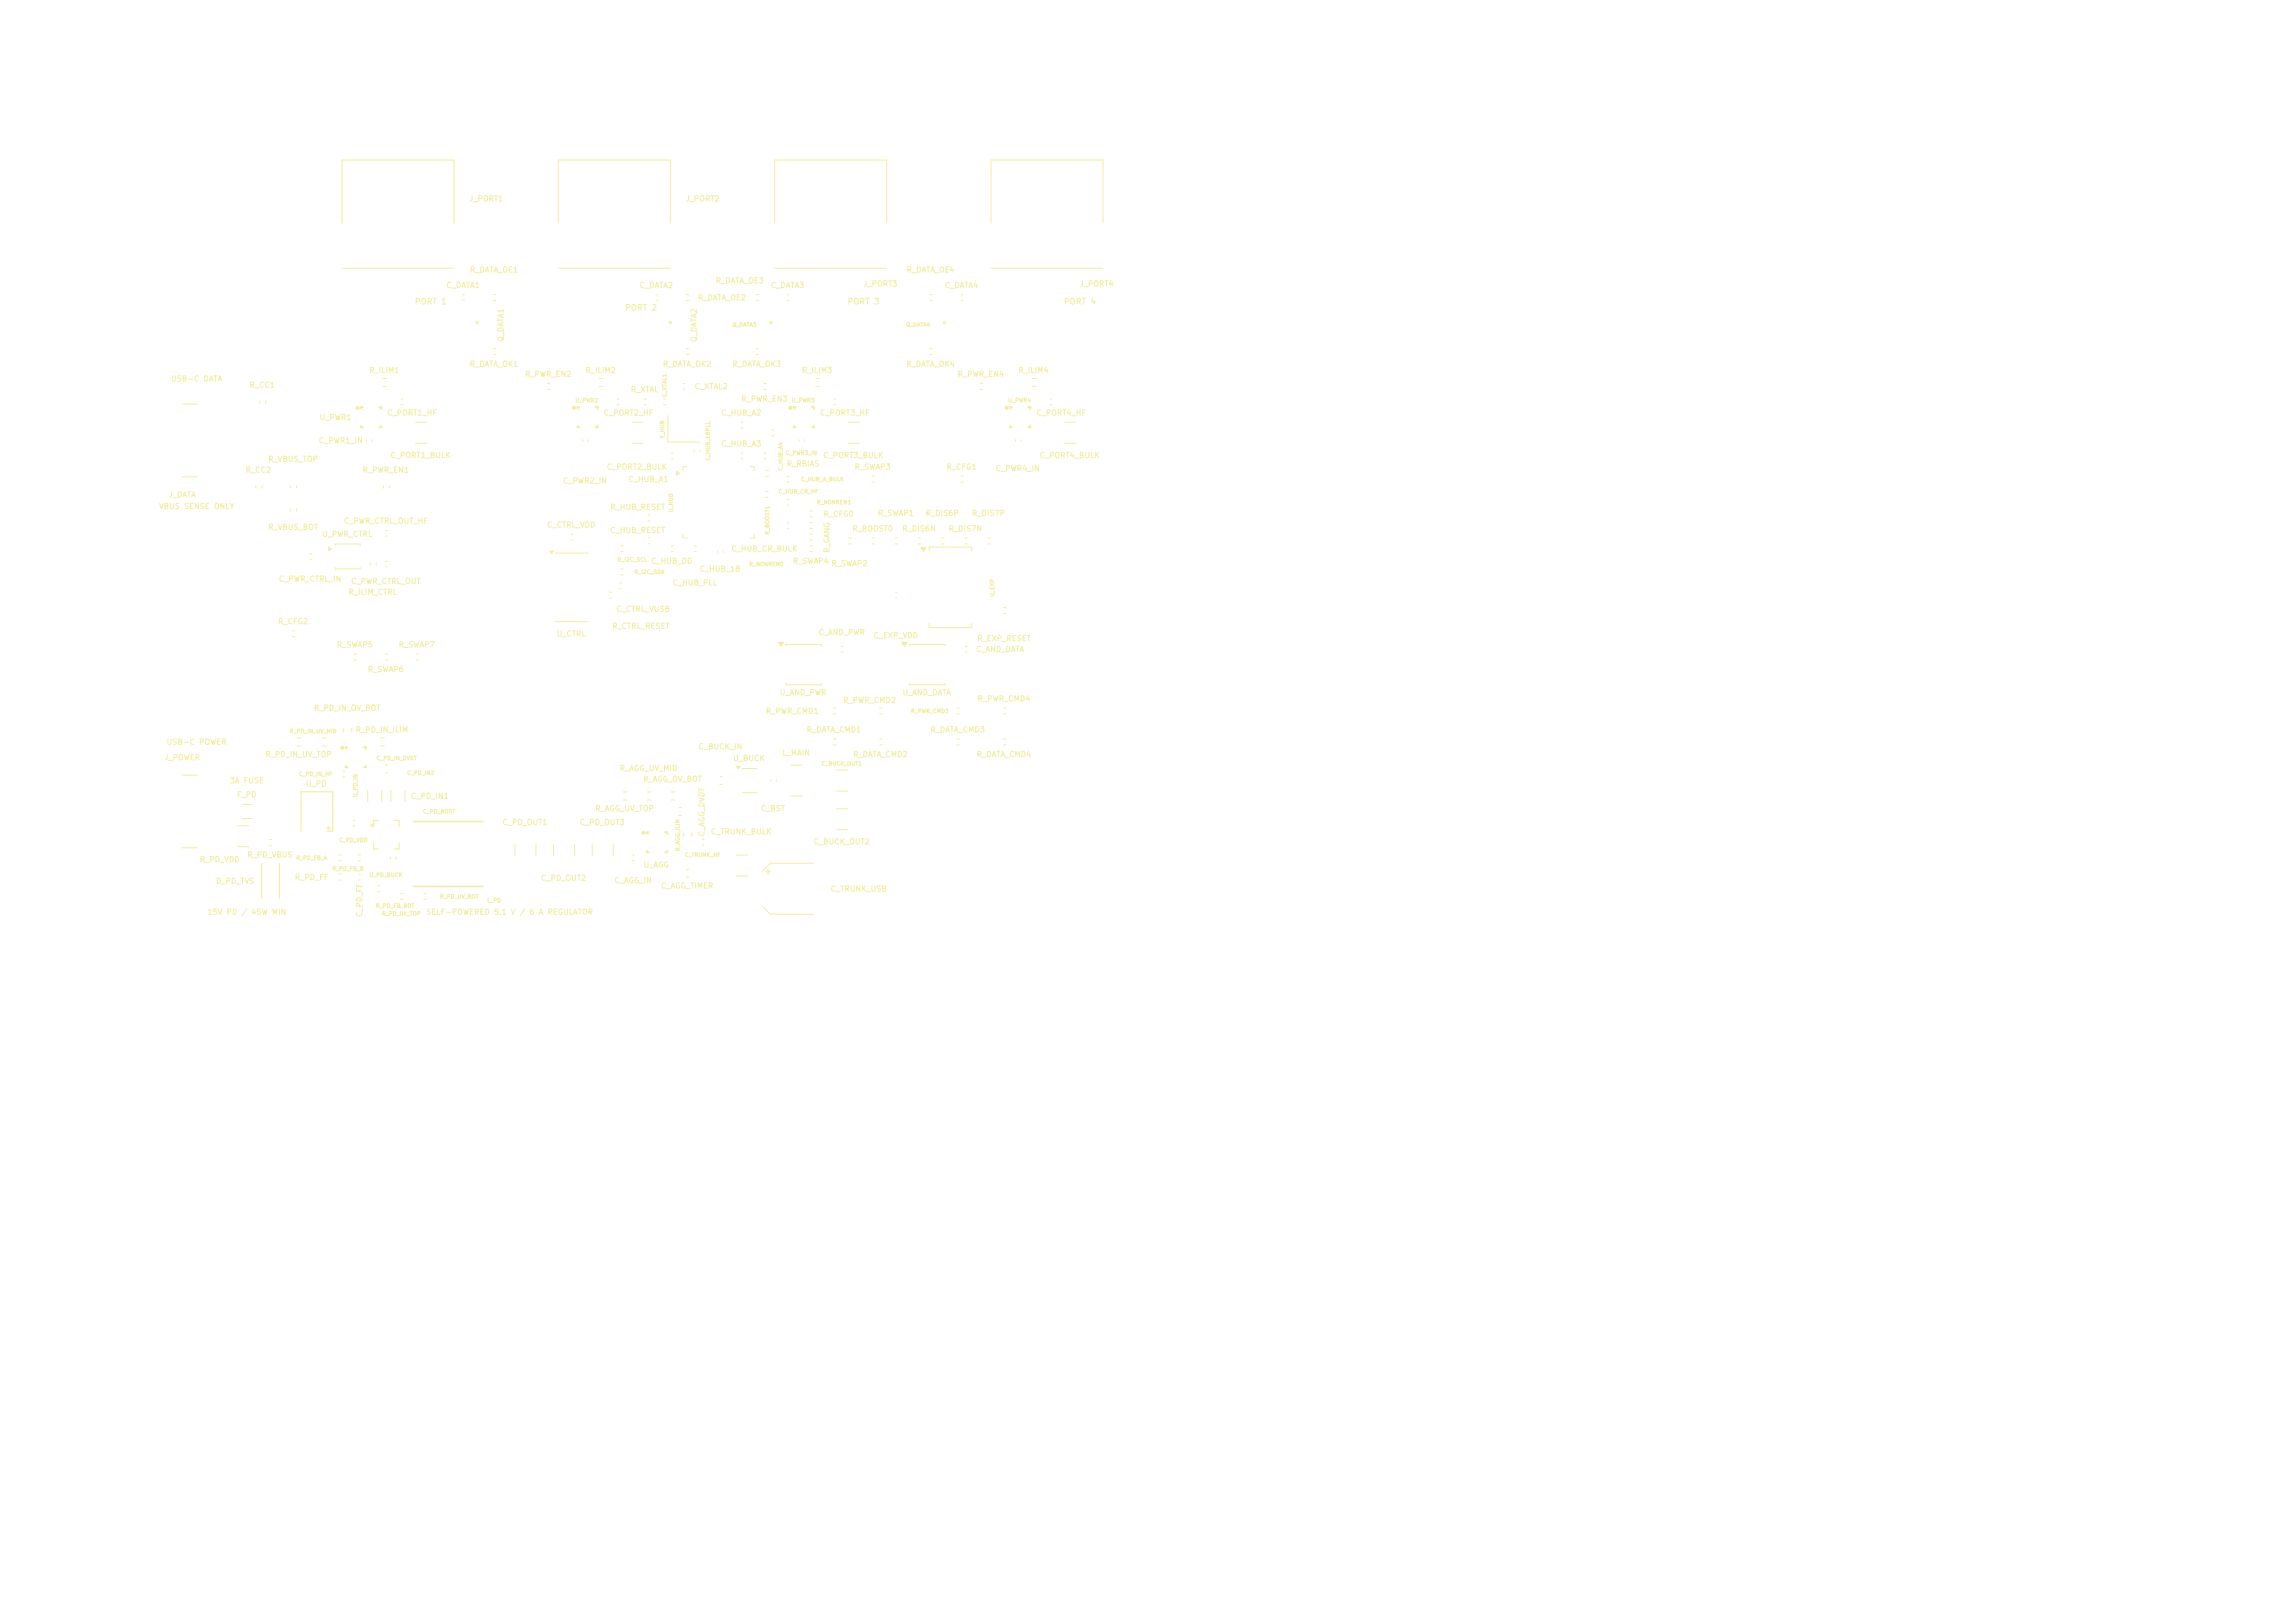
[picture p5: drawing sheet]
<svg xmlns="http://www.w3.org/2000/svg" width="297mm" height="210mm" viewBox="0 0 297 210" stroke-linecap="round" stroke-linejoin="round" font-family="sans-serif">
<defs><g id="words">
<g font-size=".8" fill="#f2eda1">
<text x="53.6" y="39.6">PORT 1</text>
<text x="80.8" y="40.4">PORT 2</text>
<text x="109.6" y="39.6">PORT 3</text>
<text x="137.6" y="39.6">PORT 4</text>
</g>
<g font-size=".7" fill="#f2eda1">
<text x="60.7" y="26.2">J_PORT1</text>
<text x="88.7" y="26.2">J_PORT2</text>
<text x="60.7" y="35.4">R_DATA_OE1</text>
<text x="117.2" y="35.4">R_DATA_OE4</text>
<text x="57.7" y="37.4">C_DATA1</text>
<text x="82.7" y="37.4">C_DATA2</text>
<text x="90.2" y="39">R_DATA_OE2</text>
<text x="92.5" y="36.8">R_DATA_OE3</text>
<text x="99.7" y="37.4">C_DATA3</text>
<text x="111.7" y="37.2">J_PORT3</text>
<text x="122.2" y="37.4">C_DATA4</text>
<text x="139.7" y="37.2">J_PORT4</text>
<text x="60.7" y="47.6">R_DATA_OK1</text>
<text x="65.3" y="44.3" transform="rotate(-90 65.3 44.3)">Q_DATA1</text>
<text x="85.7" y="47.6">R_DATA_OK2</text>
<text x="90.3" y="44.3" transform="rotate(-90 90.3 44.3)">Q_DATA2</text>
<text x="94.7" y="47.6">R_DATA_OK3</text>
<text x="117.2" y="47.6">R_DATA_OK4</text>
<text x="22.1" y="49.5">USB-C DATA</text>
<text x="32.2" y="50.3">R_CC1</text>
<text x="47.7" y="48.4">R_ILIM1</text>
<text x="50" y="53.9">C_PORT1_HF</text>
<text x="67.9" y="48.9">R_PWR_EN2</text>
<text x="75.7" y="48.4">R_ILIM2</text>
<text x="78" y="53.9">C_PORT2_HF</text>
<text x="81.6" y="50.9">R_XTAL</text>
<text x="89.8" y="50.5">C_XTAL2</text>
<text x="93.3" y="53.9">C_HUB_A2</text>
<text x="95.9" y="52.1">R_PWR_EN3</text>
<text x="103.7" y="48.4">R_ILIM3</text>
<text x="106" y="53.9">C_PORT3_HF</text>
<text x="123.9" y="48.9">R_PWR_EN4</text>
<text x="131.7" y="48.4">R_ILIM4</text>
<text x="134" y="53.9">C_PORT4_HF</text>
<text x="34.6" y="59.9">R_VBUS_TOP</text>
<text x="41.2" y="57.5">C_PWR1_IN</text>
<text x="41.3" y="54.5">U_PWR1</text>
<text x="50.5" y="59.4">C_PORT1_BULK</text>
<text x="93.3" y="57.9">C_HUB_A3</text>
<text x="106.5" y="59.4">C_PORT3_BULK</text>
<text x="134.5" y="59.4">C_PORT4_BULK</text>
<text x="21.8" y="64.5">J_DATA</text>
<text x="31.7" y="61.3">R_CC2</text>
<text x="46.9" y="61.3">R_PWR_EN1</text>
<text x="72.8" y="62.7">C_PWR2_IN</text>
<text x="78.5" y="60.9">C_PORT2_BULK</text>
<text x="81.3" y="62.5">C_HUB_A1</text>
<text x="101.7" y="60.5">R_RBIAS</text>
<text x="110.5" y="60.9">R_SWAP3</text>
<text x="122.4" y="60.9">R_CFG1</text>
<text x="128.8" y="61.1">C_PWR4_IN</text>
<text x="20.5" y="66">VBUS SENSE ONLY</text>
<text x="34.6" y="68.7">R_VBUS_BOT</text>
<text x="41.6" y="69.6">U_PWR_CTRL</text>
<text x="44.4" y="67.9">C_PWR_CTRL_OUT_HF</text>
<text x="70.7" y="68.4">C_CTRL_VDD</text>
<text x="78.9" y="66.1">R_HUB_RESET</text>
<text x="78.9" y="69.1">C_HUB_RESET</text>
<text x="94.6" y="71.5">C_HUB_CR_BULK</text>
<text x="106.5" y="67">R_CFG0</text>
<text x="107.5" y="71.6" transform="rotate(-90 107.5 71.6)">R_GANG</text>
<text x="110.2" y="68.9">R_BOOST0</text>
<text x="113.5" y="66.9">R_SWAP1</text>
<text x="116.7" y="68.9">R_DIS6N</text>
<text x="119.7" y="66.9">R_DIS6P</text>
<text x="122.7" y="68.9">R_DIS7N</text>
<text x="125.7" y="66.9">R_DIS7P</text>
<text x="36" y="75.4">C_PWR_CTRL_IN</text>
<text x="45" y="77.1">R_ILIM_CTRL</text>
<text x="45.4" y="75.7">C_PWR_CTRL_OUT</text>
<text x="84.2" y="73.1">C_HUB_DD</text>
<text x="87" y="75.9">C_HUB_PLL</text>
<text x="90.5" y="74.1">C_HUB_18</text>
<text x="102.5" y="73.1">R_SWAP4</text>
<text x="107.5" y="73.4">R_SWAP2</text>
<text x="35.9" y="80.9">R_CFG2</text>
<text x="43.5" y="83.9">R_SWAP5</text>
<text x="51.5" y="83.9">R_SWAP7</text>
<text x="72" y="82.5">U_CTRL</text>
<text x="79.1" y="81.5">R_CTRL_RESET</text>
<text x="79.7" y="79.3">C_CTRL_VUSB</text>
<text x="105.9" y="82.3">C_AND_PWR</text>
<text x="113" y="82.7">C_EXP_VDD</text>
<text x="126.4" y="83.1">R_EXP_RESET</text>
<text x="47.5" y="87.1">R_SWAP6</text>
<text x="126.2" y="84.5">C_AND_DATA</text>
<text x="40.6" y="92.1">R_PD_IN_OV_BOT</text>
<text x="46" y="94.9">R_PD_IN_ILIM</text>
<text x="99" y="92.5">R_PWR_CMD1</text>
<text x="100.8" y="90.1">U_AND_PWR</text>
<text x="104.3" y="94.9">R_DATA_CMD1</text>
<text x="109" y="91.1">R_PWR_CMD2</text>
<text x="116.7" y="90.1">U_AND_DATA</text>
<text x="120.3" y="94.9">R_DATA_CMD3</text>
<text x="126.4" y="90.9">R_PWR_CMD4</text>
<text x="21.2" y="98.5">J_POWER</text>
<text x="21.5" y="96.5">USB-C POWER</text>
<text x="29.7" y="101.5">3A FUSE</text>
<text x="34.3" y="98.1">R_PD_IN_UV_TOP</text>
<text x="39.5" y="101.9">U_PD</text>
<text x="80.1" y="99.9">R_AGG_UV_MID</text>
<text x="83.2" y="101.3">R_AGG_OV_BOT</text>
<text x="90.3" y="97.1">C_BUCK_IN</text>
<text x="94.8" y="98.6">U_BUCK</text>
<text x="101.2" y="97.9">L_MAIN</text>
<text x="110.3" y="98.1">R_DATA_CMD2</text>
<text x="126.3" y="98.1">R_DATA_CMD4</text>
<text x="30.6" y="103.3">F_PD</text>
<text x="53.1" y="103.5">C_PD_IN1</text>
<text x="64.9" y="106.9">C_PD_OUT1</text>
<text x="74.9" y="106.9">C_PD_OUT3</text>
<text x="77" y="105.1">R_AGG_UV_TOP</text>
<text x="98.4" y="105.1">C_BST</text>
<text x="25.8" y="111.7">R_PD_VDD</text>
<text x="31.9" y="111.1">R_PD_VBUS</text>
<text x="83.2" y="112.4">U_AGG</text>
<text x="91.3" y="108.3" transform="rotate(-90 91.3 108.3)">C_AGG_DVDT</text>
<text x="91.9" y="108.1">C_TRUNK_BULK</text>
<text x="105.2" y="109.4">C_BUCK_OUT2</text>
<text x="26.8" y="118.5">15V PD / 45W MIN</text>
<text x="27.9" y="114.5">D_PD_TVS</text>
<text x="38.1" y="114">R_PD_FF</text>
<text x="47" y="118.7" transform="rotate(-90 47 118.7)">C_PD_FF</text>
<text x="55.1" y="118.5">SELF-POWERED 5.1 V / 6 A REGULATOR</text>
<text x="69.9" y="114.1">C_PD_OUT2</text>
<text x="79.4" y="114.4">C_AGG_IN</text>
<text x="85.5" y="115.1">C_AGG_TIMER</text>
<text x="107.4" y="115.5">C_TRUNK_USB</text>
</g>
<g font-size=".5" fill="#f2eda1">
<text x="94.7" y="42.4">Q_DATA3</text>
<text x="117.2" y="42.4">Q_DATA4</text>
<text x="74.4" y="52.2">U_PWR2</text>
<text x="86.4" y="51.4" transform="rotate(-90 86.4 51.4)">C_XTAL1</text>
<text x="102.4" y="52.2">U_PWR3</text>
<text x="130.4" y="52.2">U_PWR4</text>
<text x="86.1" y="56.8" transform="rotate(-90 86.1 56.8)">Y_HUB</text>
<text x="92" y="59.7" transform="rotate(-90 92 59.7)">C_HUB_18PLL</text>
<text x="101.6" y="59">C_PWR3_IN</text>
<text x="100.7" y="64">C_HUB_CR_HF</text>
<text x="101.4" y="61" transform="rotate(-90 101.4 61)">C_HUB_A4</text>
<text x="103.6" y="62.4">C_HUB_A_BULK</text>
<text x="105.7" y="65.4">R_NONREM1</text>
<text x="87.2" y="66.3" transform="rotate(-90 87.2 66.3)">U_HUB</text>
<text x="99.7" y="69.2" transform="rotate(-90 99.7 69.2)">R_BOOST1</text>
<text x="79.9" y="72.8">R_I2C_SCL</text>
<text x="82" y="74.4">R_I2C_SDA</text>
<text x="96.9" y="73.4">R_NONREM0</text>
<text x="128.8" y="77.3" transform="rotate(-90 128.8 77.3)">U_EXP</text>
<text x="37.5" y="95">R_PD_IN_UV_MID</text>
<text x="117.8" y="92.4">R_PWR_CMD3</text>
<text x="38.6" y="100.5">C_PD_IN_HF</text>
<text x="48.7" y="98.5">C_PD_IN_DVDT</text>
<text x="52.6" y="100.4">C_PD_IN2</text>
<text x="106.3" y="99.2">C_BUCK_OUT1</text>
<text x="46.4" y="103.2" transform="rotate(-90 46.4 103.2)">U_PD_IN</text>
<text x="54.7" y="105.4">C_PD_BOOT</text>
<text x="38.3" y="111.4">R_PD_FB_A</text>
<text x="42.9" y="112.8">R_PD_FB_B</text>
<text x="43.8" y="109.1">C_PD_VDD</text>
<text x="47.7" y="113.6">U_PD_BUCK</text>
<text x="88.1" y="110.2" transform="rotate(-90 88.1 110.2)">R_AGG_ILIM</text>
<text x="88.6" y="111">C_TRUNK_HF</text>
<text x="48.6" y="117.6">R_PD_FB_BOT</text>
<text x="49.4" y="118.6">R_PD_UV_TOP</text>
<text x="56.9" y="116.4">R_PD_UV_BOT</text>
<text x="63" y="116.9">L_PD</text>
</g>
</g></defs>
<g fill="none" stroke="#f2eda1" stroke-width=".13">
<path d="M59.9 38.1h.2M59.9 38.9h.2M84.9 38.1h.2M84.9 38.9h.2M100.2 28.9v-8.2h14.5v8.2M100.2 34.7h14.5M128.2 28.9v-8.2h14.6v8.2M128.2 34.7h14.6M81.8 54.6h1.4M81.8 57.4h1.4M86.4 53.8v3.4h4.2M88.4 49.6h.2"/>
<path d="M88.4 50.4h.2M89.8 58.3v.2M90.6 58.3v.2M97.8 45.1h.4M97.8 45.9h.4M107.9 51.6h.2M107.9 52.4h.2M47.9 72.8v.4M48.7 72.8v.4M73.9 69.1h.2M73.9 69.9h.2M83.8 66.6h.4"/>
<path d="M83.8 67.4h.4M86.9 70.6h.2M86.9 71.4h.2M109.8 69.6h.4M109.8 70.4h.4M127.8 69.6h.4M127.8 70.4h.4M37.8 81.6h.4M37.8 82.4h.4M49.8 84.6h.4M49.8 85.4h.4M107.8 91.6h.4"/>
<path d="M107.8 92.4h.4M113.8 95.6h.4M113.8 96.4h.4M116.7 83.1h.7l-.3 .5zM117.7 83.6v-.2h4.6v.2M117.7 88.4v.2h4.6v-.2M123.8 95.6h.4M123.8 96.4h.4M124.9 83.6h.2M124.9 84.4h.2M129.8 95.6h.4M129.8 96.4h.4"/>
<path d="M45.7 106.1h.2M45.7 106.9h.2M48.8 114.6h.4M48.8 115.4h.4M80.7 102.5h.4M80.7 103.5h.4M81.9 110.6h.2M81.9 111.4h.2M88.5 107.8v.4M88.9 112.5h.2M88.9 113.5h.2M89.5 107.8v.4"/>
<circle cx="99.7" cy="41.8" r=".15"/>
<circle cx="131" cy="53" r=".03"/>
</g>
<g fill="none" stroke="#f2eda1" stroke-width=".25">
<path d="M130.7 52.7v.2M130.7 55.1v.2h.2M130.8 52.7h.1M133.1 52.7h.2v.2M133.3 55.1v.2h-.2"/>
<circle cx="130.3" cy="52.8" r=".14"/>
</g>
<path d="M116.7 83.1h.7l-.3 .5z" fill="#f2eda1"/>
<path d="M49.9 72.6h.2M49.9 73.4h.2M100.7 83.1h.7l-.3 .5zM101.7 83.6v-.2h4.6v.2M101.7 88.4v.2h4.6v-.2M23.5 100.3h2M23.5 109.7h2M86.9 102.5h.4M86.9 103.5h.4" fill="none" stroke="#f2eda1" stroke-width=".13"/>
<path d="M100.7 83.1h.7l-.3 .5z" fill="#f2eda1"/>
<g fill="none" stroke="#f2eda1" stroke-width=".13">
<path d="M88.8 38.1h.4M88.8 38.9h.4M49.6 49h.4M49.6 50h.4M86.9 58.6h.2M86.9 59.4h.2M133.6 49h.4M133.6 50h.4M87.6 61l.3 .3-.3 .2zM88.4 69.1v.5h.5M88.9 60.4h-.5v.5M97.1 60.4h.5v.5"/>
<path d="M97.6 69.1v.5h-.5M104.8 66.1h.4M104.8 66.9h.4M104.8 70.6h.4M104.8 71.4h.4M50.5 110.9v.2M51.3 110.9v.2M95.3 110.6h1.4M95.3 113.4h1.4M99.7 100.9v.2M100.5 100.9v.2"/>
</g>
<path d="M87.6 61l.3 .3-.3 .2z" fill="#f2eda1"/>
<g fill="none" stroke="#f2eda1" stroke-width=".13">
<path d="M47.4 56.9v.2M48.1 56.9v.2M70.8 49.6h.4M70.8 50.4h.4M83.3 51.6h.4M83.3 52.4h.4M103.4 56.9v.2M104.1 56.9v.2M40.1 71.6h.2M40.1 72.4h.2M80.3 70.6h.4M80.3 71.4h.4"/>
<path d="M83.9 69.6h.2M83.9 70.4h.2M104.8 67.6h.4M104.8 68.4h.4M95.3 99.2h.5l-.3 .3zM96.1 99.5h1.8M108.3 99.6h1.4M46.3 110.6h.4M46.3 111.4h.4M71.6 109.3v1.4M74.4 109.3v1.4M96.1 102.5h1.8"/>
<path d="M108.3 102.4h1.4"/>
</g>
<path d="M95.3 99.2h.5l-.3 .3z" fill="#f2eda1"/>
<g fill="none" stroke="#f2eda1" stroke-width=".13">
<path d="M97.8 38.1h.4M97.8 38.9h.4M120.3 38.1h.4M120.3 38.9h.4M124.4 38.1h.2M124.4 38.9h.2M77.6 49h.4M77.6 50h.4M85.9 51.6h.2M85.9 52.4h.2M95.9 54.6h.2M95.9 55.4h.2"/>
<path d="M98.8 49.6h.4M98.8 50.4h.4M99.8 55.6h.4M99.8 56.4h.4M109.8 54.6h1.4M109.8 57.4h1.4M120.3 45.1h.4M120.3 45.9h.4M37.6 65.8v.4M38.4 65.8v.4M49.9 68.6h.2M49.9 69.4h.2"/>
<path d="M71.2 71.3h.4l-.2 .3zM71.9 71.6h4.2M89.9 70.6h.2M89.9 71.4h.2M92.9 71.3v.2M93.6 71.3v.2M99.1 63.6h.3M99.1 64.4h.3M99.1 61.6h.4M99.1 60.9h.4M101.9 67.6h.2M101.9 68.4h.2"/>
<path d="M101.9 64.6h.2M101.9 65.4h.2M104.8 69.1h.4M104.8 69.9h.4M112.8 69.6h.4M112.8 70.4h.4M115.9 76.6h.2M115.9 77.4h.2M124.3 61.6h.4M124.3 62.4h.4M38.5 95.5h.4M38.5 96.5h.4"/>
<path d="M45.8 84.6h.4M45.8 85.4h.4M49.3 95.5h.4M49.3 96.5h.4M71.9 80.4h4.2M102.4 99h1.5M30.8 106.8h1.4M30.8 109.6h1.4M31.4 104.1h1.2M31.4 105.9h1.2M34.8 108.6h.4M34.8 109.4h.4"/>
<path d="M43.8 113.1h.4M43.8 113.9h.4M47.6 102.3v1.4M49.4 102.3v1.4M50.6 102.3v1.4M51.8 115.6h.4M51.8 116.4h.4M52.4 102.3v1.4M66.6 109.3v1.4M69.4 109.3v1.4M83.8 102.5h.4M83.8 103.5h.4"/>
<path d="M102.4 103h1.5M108.3 104.6h1.4M108.3 107.4h1.4"/>
<circle cx="75" cy="53" r=".03"/>
<circle cx="84" cy="108" r=".03"/>
</g>
<path d="M53.5 106.3h9M53.5 114.7h9" fill="none" stroke="#f2eda1" stroke-width=".2"/>
<g fill="none" stroke="#f2eda1" stroke-width=".15">
<path d="M48.4 109.1v.8h.6M49 106.2h-.6v.8M51.1 106.2h.6v.8M51.7 109.1v.8h-.6"/>
<circle cx="48.1" cy="106.8" r=".15"/>
</g>
<g fill="none" stroke="#f2eda1" stroke-width=".25">
<path d="M74.7 52.7v.2M74.7 55.1v.2h.2M74.8 52.7h.1M77.1 52.7h.2v.2M77.3 55.1v.2h-.2M83.7 107.7v.2M83.7 110.1v.2h.2M83.8 107.7h.1M86.1 107.7h.2v.2M86.3 110.1v.2h-.2"/>
<circle cx="74.3" cy="52.8" r=".14"/>
<circle cx="83.3" cy="107.8" r=".14"/>
</g>
<path d="M71.2 71.3h.4l-.2 .3z" fill="#f2eda1"/>
<path d="M42.5 70.8l.4 .2-.4 .3zM43.4 70.6v-.2h3.2v.2M43.4 73.4v.2h3.2v-.2" fill="none" stroke="#f2eda1" stroke-width=".13"/>
<path d="M42.5 70.8l.4 .2-.4 .3z" fill="#f2eda1"/>
<g fill="none" stroke="#f2eda1" stroke-width=".13">
<path d="M44.2 28.9v-8.2h14.6v8.2M44.2 34.7h14.6M53.8 54.6h1.4M53.8 57.4h1.4M75.4 56.9v.2M76.1 56.9v.2M79.9 51.6h.2M79.9 52.4h.2M88.8 45.1h.4M88.8 45.9h.4M98.9 58.6h.2M98.9 59.4h.2"/>
<path d="M126.8 49.6h.4M126.8 50.4h.4M131.4 56.9v.2M132.1 56.9v.2M135.9 51.6h.2M135.9 52.4h.2M137.8 54.6h1.4M137.8 57.4h1.4M33.1 62.8v.4M33.9 62.8v.4M49.6 62.8v.4M50.4 62.8v.4"/>
<path d="M78.8 76.6h.4M78.8 77.4h.4M80.2 75.4h.2M80.2 76.2h.2M80.3 73.6h.4M80.3 74.4h.4M112.8 61.6h.4M112.8 62.4h.4M118.8 69.6h.4M118.8 70.4h.4M119.2 70.8h.6l-.3 .5zM120.2 71.3v-.5h5.6v.5"/>
<path d="M121.8 69.6h.4M121.8 70.4h.4M124.8 69.6h.4M124.8 70.4h.4M44.4 99.8h.2M44.5 94.3v.4M45.5 94.3v.4M108.9 83.6h.2M108.9 84.4h.2M120.2 80.7v.5h5.6v-.5M129.8 91.6h.4M129.8 92.4h.4"/>
<path d="M43.8 110.6h.4M43.8 111.4h.4M44.4 100.5h.2M46.4 113.1h.2M46.4 113.9h.2M87.9 104.5h.2M87.9 105.5h.2M90.9 108.6h.2M90.9 109.4h.2M93.2 100.5h.2M93.2 101.5h.2M98.7 117.3l1 1h5.6"/>
<path d="M105.3 111.7h-5.6l-1 1"/>
<circle cx="61.8" cy="41.8" r=".15"/>
<circle cx="122.3" cy="41.8" r=".15"/>
<circle cx="45" cy="97" r=".03"/>
</g>
<g fill="none" stroke="#f2eda1" stroke-width=".25">
<path d="M44.7 96.7v.2M44.7 99.1v.2h.2M44.8 96.7h.1M47.1 96.7h.2v.2M47.3 99.1v.2h-.2"/>
<circle cx="44.3" cy="96.8" r=".14"/>
</g>
<path d="M99.1 112.8h.6M99.4 112.5v.6" fill="none" stroke="#f2eda1" stroke-width=".14"/>
<path d="M33.8 111.8v4.5M36.1 111.8v4.5" fill="none" stroke="#f2eda1" stroke-width=".15"/>
<path d="M119.2 70.8h.6l-.3 .5z" fill="#f2eda1"/>
<g fill="none" stroke="#f2eda1" stroke-width=".13">
<path d="M63.8 38.1h.4M63.8 38.9h.4M72.3 28.9v-8.2h14.4v8.2M72.3 34.7h14.4M101.9 38.1h.2M101.9 38.9h.2M23.5 52.3h2M33.6 51.8v.4M34.4 51.8v.4M51.9 51.6h.2M51.9 52.4h.2M63.8 45.1h.4"/>
<path d="M63.8 45.9h.4M95.9 58.6h.2M95.9 59.4h.2M105.6 49h.4M105.6 50h.4M23.5 61.7h2M37.6 62.8v.4M38.4 62.8v.4M101.9 61.6h.2M101.9 62.4h.2M115.8 69.6h.4M115.8 70.4h.4"/>
<path d="M129.8 78.6h.4M129.8 79.4h.4M41.8 95.5h.4M41.8 96.5h.4M49.9 99h.2M53.8 84.6h.4M53.8 85.4h.4M107.8 95.6h.4M107.8 96.4h.4M113.8 91.6h.4M113.8 92.4h.4M123.8 91.6h.4"/>
<path d="M123.8 92.4h.4M49.9 100h.2M54.8 115.6h.4M54.8 116.4h.4M76.6 109.3v1.4M79.4 109.3v1.4"/>
<circle cx="47" cy="53" r=".03"/>
<circle cx="86.7" cy="41.8" r=".15"/>
<circle cx="103" cy="53" r=".03"/>
</g>
<g fill="none" stroke="#f2eda1" stroke-width=".25">
<path d="M46.7 52.7v.2M46.7 55.1v.2h.2M46.8 52.7h.1M49.1 52.7h.2v.2M49.3 55.1v.2h-.2M102.7 55.1v.2h.2M102.7 52.7v.2M102.8 52.7h.1M105.1 52.7h.2v.2M105.3 55.1v.2h-.2"/>
<circle cx="46.3" cy="52.8" r=".14"/>
<circle cx="102.3" cy="52.8" r=".14"/>
</g>
<g fill="none" stroke="#f2eda1" stroke-width=".15">
<path d="M38.9 107.6v-5.1h4.1v5.1h-.7"/>
<circle cx="42.5" cy="107.2" r=".15"/>
</g>
<use href="#words"/>
</svg>
